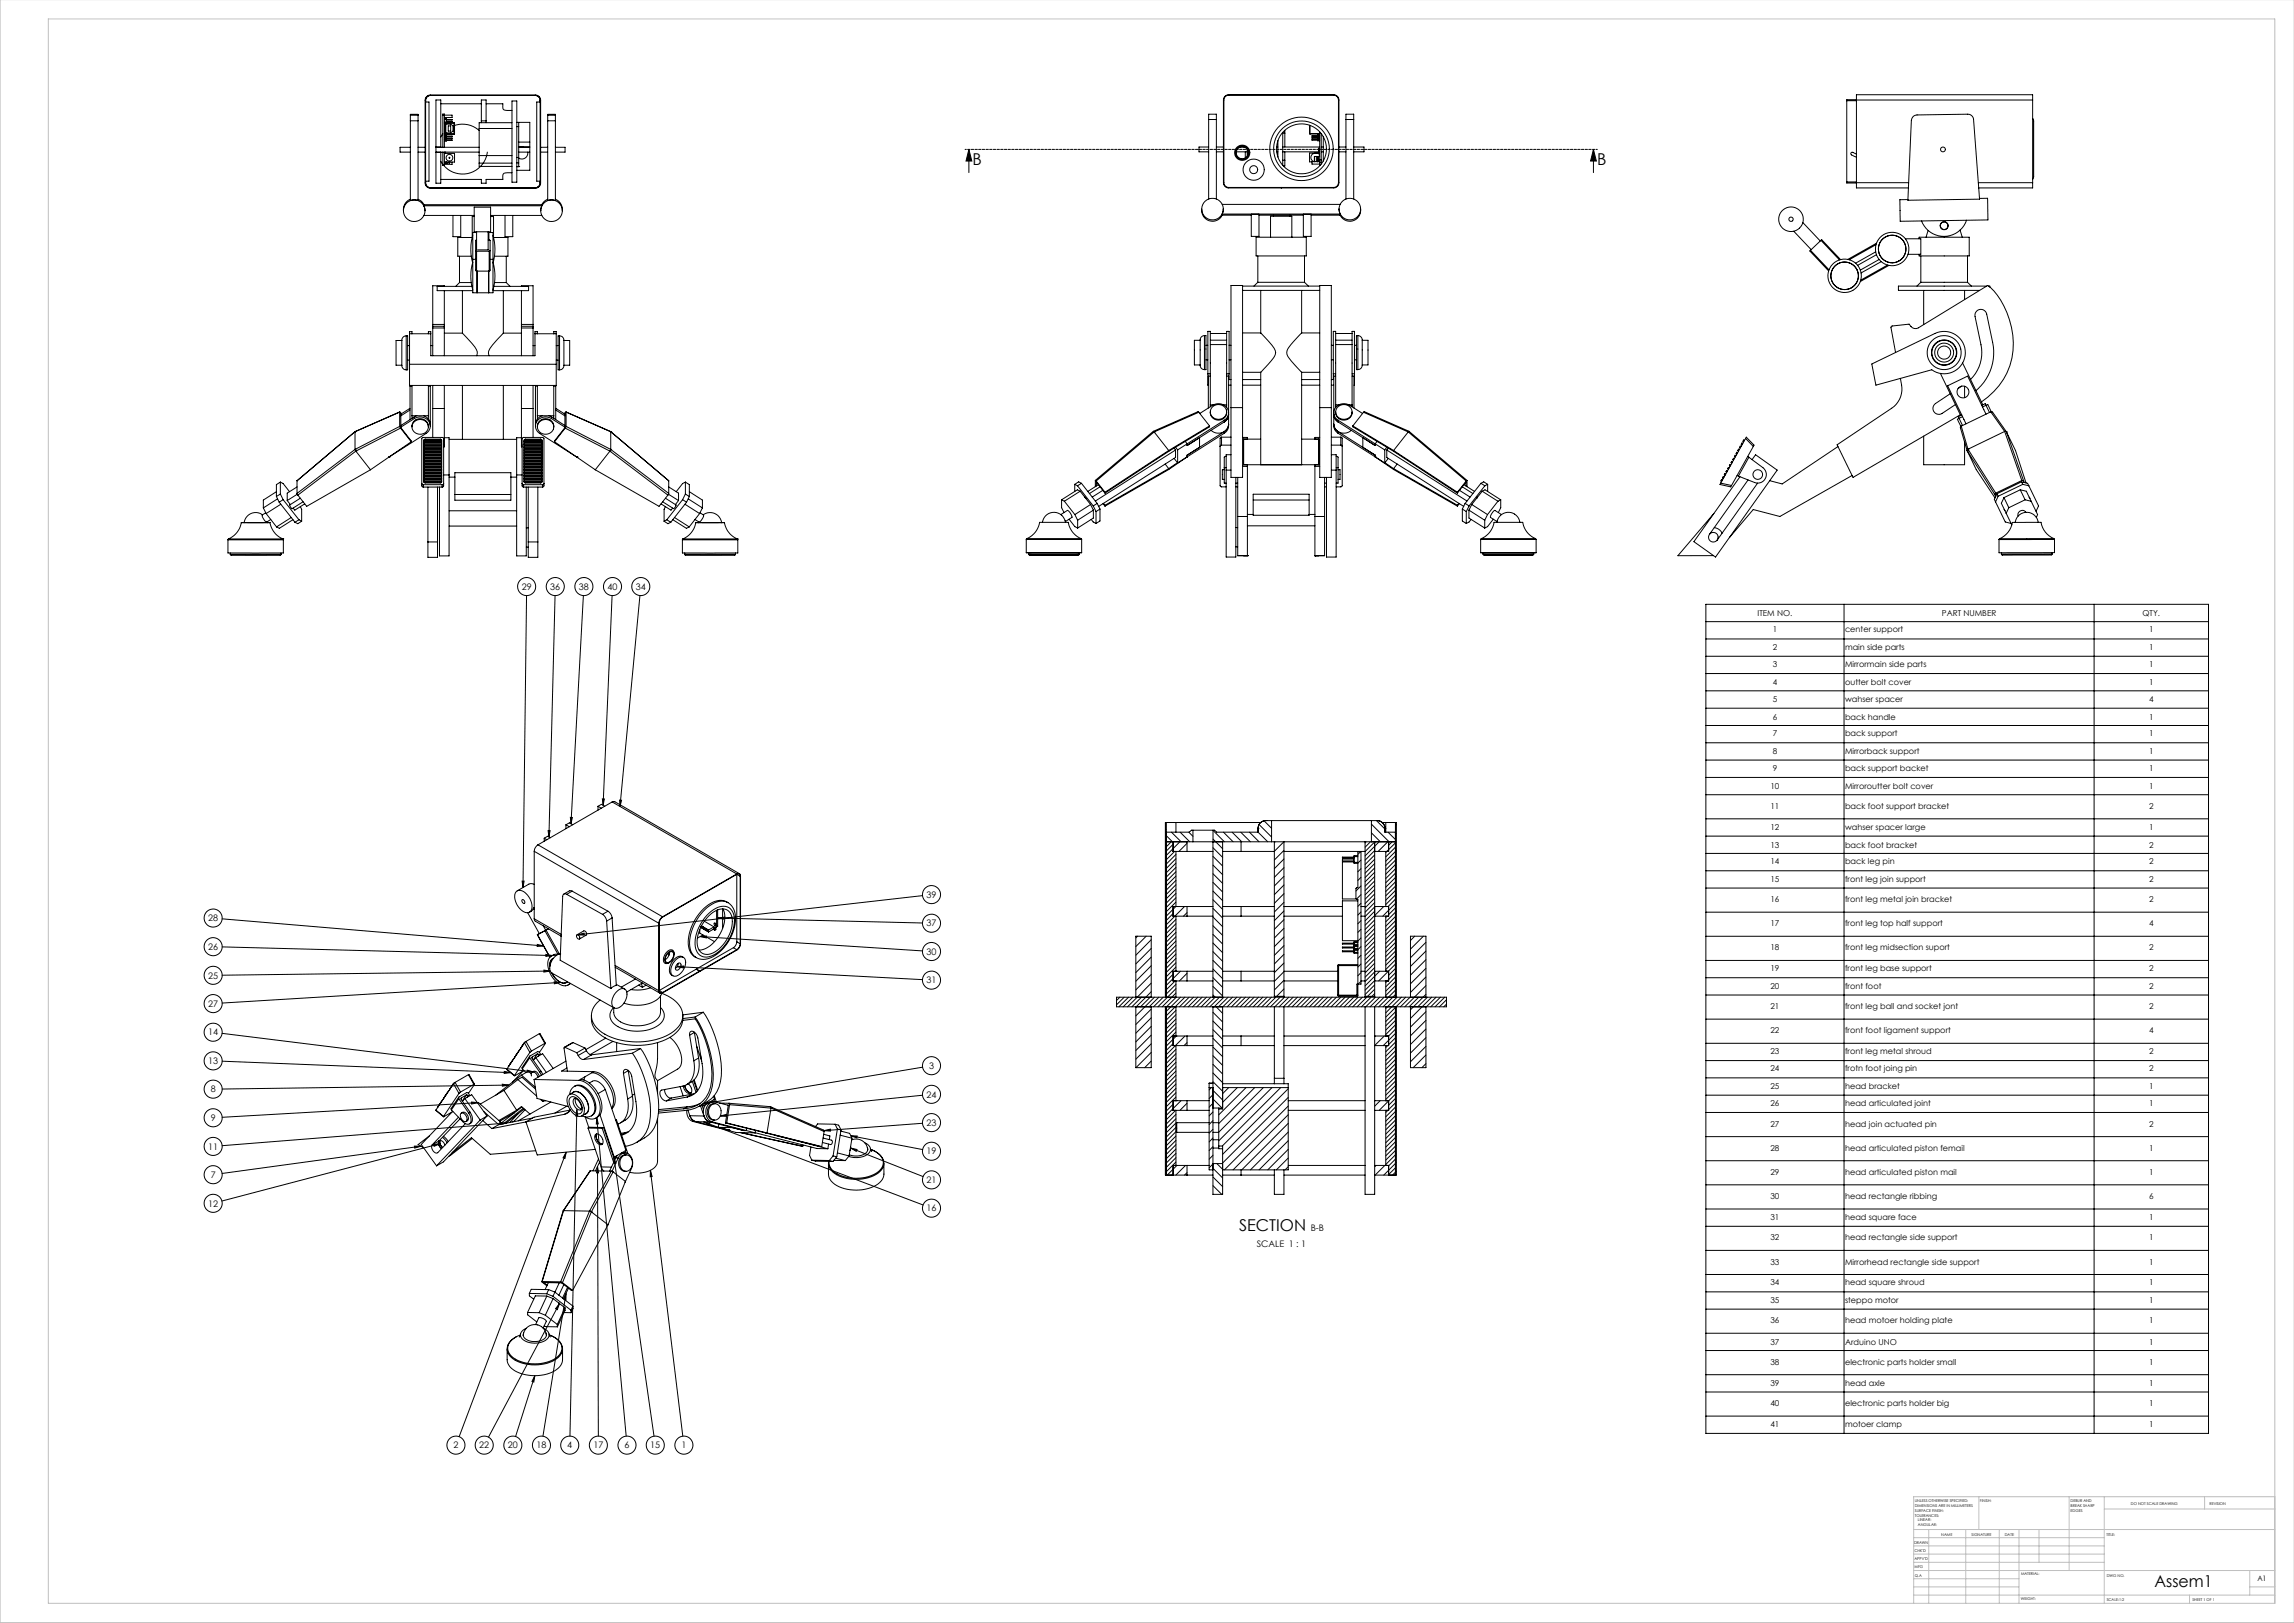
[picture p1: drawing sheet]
<svg xmlns="http://www.w3.org/2000/svg" width="1189mm" height="841mm" viewBox="0 0 1189 841" stroke-linecap="round" stroke-linejoin="round" font-family="sans-serif">
<defs><g id="words">
<g font-size="8.5">
<text x="504" y="86">B</text>
<text x="828" y="86">B</text>
<text x="642" y="638">SECTION</text>
<text x="1117" y="823">Assem1</text>
</g>
<g font-size="4.7">
<text x="270" y="306">29</text>
<text x="285" y="306">36</text>
<text x="300" y="306">38</text>
<text x="315" y="306">40</text>
<text x="330" y="306">34</text>
<text x="480" y="465">39</text>
<text x="108" y="477">28</text>
<text x="480" y="480">37</text>
<text x="108" y="492">26</text>
<text x="480" y="495">30</text>
<text x="108" y="507">25</text>
<text x="480" y="510">31</text>
<text x="108" y="522">27</text>
<text x="108" y="537">14</text>
<text x="108" y="551">13</text>
<text x="482" y="554">3</text>
<text x="109" y="566">8</text>
<text x="480" y="569">24</text>
<text x="109" y="581">9</text>
<text x="480" y="583">23</text>
<text x="108" y="596">11</text>
<text x="480" y="598">19</text>
<text x="109" y="610">7</text>
<text x="480" y="613">21</text>
<text x="108" y="625">12</text>
<text x="480" y="628">16</text>
<text x="679" y="638">B-B</text>
<text x="651" y="646">SCALE 1 : 1</text>
<text x="235" y="750">2</text>
<text x="248" y="750">22</text>
<text x="263" y="750">20</text>
<text x="278" y="750">18</text>
<text x="294" y="750">4</text>
<text x="308" y="750">17</text>
<text x="324" y="750">6</text>
<text x="337" y="750">15</text>
<text x="353" y="750">1</text>
</g>
<g font-size="4.2">
<text x="911" y="319">ITEM NO.</text>
<text x="1006" y="319">PART NUMBER</text>
<text x="1110" y="319">QTY.</text>
<text x="919" y="328">1</text>
<text x="956" y="328">center support</text>
<text x="1114" y="328">1</text>
<text x="919" y="337">2</text>
<text x="956" y="337">main side parts</text>
<text x="1114" y="337">1</text>
<text x="919" y="346">3</text>
<text x="956" y="346">Mirrormain side parts</text>
<text x="1114" y="346">1</text>
<text x="919" y="355">4</text>
<text x="956" y="355">outter bolt cover</text>
<text x="1114" y="355">1</text>
<text x="919" y="364">5</text>
<text x="956" y="364">wahser spacer</text>
<text x="1114" y="364">4</text>
<text x="919" y="373">6</text>
<text x="956" y="373">back handle</text>
<text x="1114" y="373">1</text>
<text x="919" y="382">7</text>
<text x="956" y="382">back support</text>
<text x="1114" y="382">1</text>
<text x="919" y="390">8</text>
<text x="956" y="390">Mirrorback support</text>
<text x="1114" y="390">1</text>
<text x="919" y="399">9</text>
<text x="956" y="399">back support backet</text>
<text x="1114" y="399">1</text>
<text x="918" y="409">10</text>
<text x="956" y="409">Mirroroutter bolt cover</text>
<text x="1114" y="409">1</text>
<text x="918" y="419">11</text>
<text x="956" y="419">back foot support bracket</text>
<text x="1114" y="419">2</text>
<text x="918" y="430">12</text>
<text x="956" y="430">wahser spacer large</text>
<text x="1114" y="430">1</text>
<text x="918" y="439">13</text>
<text x="956" y="439">back foot bracket</text>
<text x="1114" y="439">2</text>
<text x="918" y="448">14</text>
<text x="956" y="448">back leg pin</text>
<text x="1114" y="448">2</text>
<text x="918" y="457">15</text>
<text x="956" y="457">front leg join support</text>
<text x="1114" y="457">2</text>
<text x="918" y="468">16</text>
<text x="956" y="468">front leg metal join bracket</text>
<text x="1114" y="468">2</text>
<text x="918" y="480">17</text>
<text x="956" y="480">front leg top half support</text>
<text x="1114" y="480">4</text>
<text x="918" y="493">18</text>
<text x="956" y="493">front leg midsection suport</text>
<text x="1114" y="493">2</text>
<text x="918" y="503">19</text>
<text x="956" y="503">front leg base support</text>
<text x="1114" y="503">2</text>
<text x="918" y="513">20</text>
<text x="956" y="513">front foot</text>
<text x="1114" y="513">2</text>
<text x="918" y="523">21</text>
<text x="956" y="523">front leg ball and socket jont</text>
<text x="1114" y="523">2</text>
<text x="918" y="535">22</text>
<text x="956" y="535">front foot ligament support</text>
<text x="1114" y="535">4</text>
<text x="918" y="546">23</text>
<text x="956" y="546">front leg metal shroud</text>
<text x="1114" y="546">2</text>
<text x="918" y="555">24</text>
<text x="956" y="555">frotn foot joing pin</text>
<text x="1114" y="555">2</text>
<text x="918" y="564">25</text>
<text x="956" y="564">head bracket</text>
<text x="1114" y="564">1</text>
<text x="918" y="573">26</text>
<text x="956" y="573">head articulated joint</text>
<text x="1114" y="573">1</text>
<text x="918" y="584">27</text>
<text x="956" y="584">head join actuated pin</text>
<text x="1114" y="584">2</text>
<text x="918" y="596">28</text>
<text x="956" y="596">head articulated piston femail</text>
<text x="1114" y="596">1</text>
<text x="918" y="609">29</text>
<text x="956" y="609">head articulated piston mail</text>
<text x="1114" y="609">1</text>
<text x="918" y="621">30</text>
<text x="956" y="621">head rectangle ribbing</text>
<text x="1114" y="621">6</text>
<text x="918" y="632">31</text>
<text x="956" y="632">head square face</text>
<text x="1114" y="632">1</text>
<text x="918" y="643">32</text>
<text x="956" y="643">head rectangle side support</text>
<text x="1114" y="643">1</text>
<text x="918" y="655">33</text>
<text x="956" y="655">Mirrorhead rectangle side support</text>
<text x="1114" y="655">1</text>
<text x="918" y="666">34</text>
<text x="956" y="666">head square shroud</text>
<text x="1114" y="666">1</text>
<text x="918" y="675">35</text>
<text x="956" y="675">steppo motor</text>
<text x="1114" y="675">1</text>
<text x="918" y="686">36</text>
<text x="956" y="686">head motoer holding plate</text>
<text x="1114" y="686">1</text>
<text x="918" y="697">37</text>
<text x="956" y="697">Arduino UNO</text>
<text x="1114" y="697">1</text>
<text x="918" y="707">38</text>
<text x="956" y="707">electronic parts holder small</text>
<text x="1114" y="707">1</text>
<text x="918" y="718">39</text>
<text x="956" y="718">head axle</text>
<text x="1114" y="718">1</text>
<text x="918" y="729">40</text>
<text x="956" y="729">electronic parts holder big</text>
<text x="1114" y="729">1</text>
<text x="918" y="739">41</text>
<text x="956" y="739">motoer clamp</text>
<text x="1114" y="739">1</text>
</g>
<text font-size="3.9" x="1170" y="819">A1</text>
<g font-size="2">
<text x="992" y="778">UNLESS OTHERWISE SPECIFIED:</text>
<text x="1026" y="778">FINISH:</text>
<text x="1073" y="778">DEBUR AND</text>
<text x="1104" y="780">DO NOT SCALE DRAWING</text>
<text x="1145" y="780">REVISION</text>
<text x="992" y="781">DIMENSIONS ARE IN MILLIMETERS</text>
<text x="992" y="783">SURFACE FINISH:</text>
<text x="992" y="786">TOLERANCES:</text>
<text x="1073" y="781">BREAK SHARP</text>
<text x="1073" y="783">EDGES</text>
<text x="994" y="788">LINEAR:</text>
<text x="994" y="791">ANGULAR:</text>
<text x="1006" y="796">NAME</text>
<text x="1022" y="796">SIGNATURE</text>
<text x="1039" y="796">DATE</text>
<text x="1092" y="796">TITLE:</text>
<text x="992" y="800">DRAWN</text>
<text x="992" y="808">APPV'D</text>
<text x="992" y="804">CHK'D</text>
<text x="992" y="813">MFG</text>
<text x="993" y="817">Q.A</text>
<text x="1048" y="816">MATERIAL:</text>
<text x="1092" y="817">DWG NO.</text>
<text x="1047" y="829">WEIGHT:</text>
<text x="1092" y="829">SCALE:1:2</text>
<text x="1136" y="829">SHEET 1 OF 1</text>
</g>
</g></defs>
<g fill="none" stroke="#000" stroke-width=".52">
<path d="M213 60v3M213 60v-1h4v1M213 60h4M217 60v3M221 53h1v41h-1M221 50l2-1h54a2.7 2.7 0 0 1 3 3v43a2.8 2.8 0 0 1-3 3h-54a2.8 2.8 0 0 1-3-3v-43zM221 50l2-1h54a2.5 2.5 0 0 1 3 3v43a2.5 2.5 0 0 1-3 2h-54a2.5 2.5 0 0 1-2-2v-43zM228 54h21M230 60h4v1h-4M252 54h9v3h4M265 52h3v42h-3zM280 53h-2v41h2"/>
<path d="M284 60v3M284 60v-1h4v1M284 60h4M288 60v3M635 50l2-1h54a2.8 2.8 0 0 1 3 3v43a2.7 2.7 0 0 1-3 2h-54a2.7 2.7 0 0 1-3-2v-43zM635 50l2-1h54a2.5 2.5 0 0 1 3 3v43a2.5 2.5 0 0 1-3 2h-54a2.5 2.5 0 0 1-3-2v-43zM957 52h5M962 52v-3h92v3M962 52h92M962 52h-5v43h5M962 52v43M1054 52v43"/>
<path d="M213 76h-6v3h6M213 63v41h4v-41M213 63h4M217 76h3M217 79h3M226 76h22M226 79h22M226 76h2M226 79h2M228 76h.1M228 79h.1M228 76v-24h-2v43h2v-16"/>
<path d="M230 69l-2 2M230 79v7v-7M230 64h1M230 69h1M230 63h1M230 64v5M230 79h6v5h-6M230 62h1M230 62h1v2M230 70h1v3h-1M230 70h4l-4 1M230 71h4l-4 1"/>
<path d="M230 72h4l-4 1M230 71h1M230 72h1M231 69h4M231 64v5M231 64h4M231 79h.1M231 64h3l1 1v3l-1 1h-3zM231 62h3h-3M231 63h3h-3M232 65h2v3h-2zM235 64h.1"/>
<path d="M235 69v1M235 69h1M235 64h1M235 64h-5v-5v17M235 64v5M235 70h-5v6M236 65a13 13 0 0 1 12 3M236 69l-1 1M236 64v5M248 67h17M248 67v14M249 64v-12h3v12"/>
<path d="M249 63h3M253 79a13 13 0 0 1-9 11 13 13 0 0 1-14-4M265 64h-17v3M268 63h7v25h-7M268 66h1M269 63v3M269 76h6M269 79h6M269 74h6M269 66v16M269 76h2M274 79a3 3 0 0 1-2 3 3 3 0 0 1-3 0"/>
<path d="M280 76h4M280 79h4M284 63v41h4v-41M284 63h4M288 76h5v3h-5M502 77l2 6h-3zM502 77v12M626 76h-5v3h5M626 62v-3h4v3M626 62h4M626 62v41M630 76h4"/>
<path d="M630 79h4M630 62v41M641 79h5M643 76h2M645 79v3M646 77v4M662 76h.1M662 79h.1M662 73v8M665 76h19M665 79h19M665 69v17"/>
<path d="M665 69h1M666 68v1M666 69v7M666 79v4M679 69h.1M679 65v4M679 69h5M682 79a2.2 2.2 0 0 0-3 2 2.2 2.2 0 0 0 2 3v-3M683 71h1M683 70h-3l3 1M683 70h1M683 72h-3l3 1"/>
<path d="M683 73h1M683 71h-3l3 1M683 72h1M684 80h.1M684 80l-5-1v5h5M684 77v3M684 77h.1M684 68v18M684 70h-1v3h1M685 76h1M685 79h1M685 69v16"/>
<path d="M686 71v12M694 76h4M694 79h4M698 62v-3h4v3M698 62h4M698 62v41M702 76h5v3h-5M702 62v41M826 77l1 6h-3zM826 77v12M962 80l-2-1a.8 .8 0 0 0-1 0 .8 .8 0 0 0 1 1l2 1M992 60h2l26-1a3 3 0 0 1 3 3l3 41-37 1 2-42z"/>
<path d="M1054 61a47 47 0 0 1 0 15v5a29 29 0 0 1 0 12M228 84l2 1h4v-1M231 84h2M231 84v1h-1M231 84h.1M231 84h1M232 84h.1M233 84h.1M248 81v4M248 85h17M248 81h17M248 85v1h17"/>
<path d="M250 97v1M265 90h-4v3h-9v2h-3v-2h-21M268 86h1M268 84h1M268 82h1M269 82v2M269 86h.1M269 84v2M664 97h.1M665 83h1M666 83v3h-1M680 84v1h4"/>
<path d="M681 81v3M681 81h2M683 81h.1M683 81v3M683 81v3v-3M684 81h-1M684 83h1M684 84h1M957 94h5M962 95v2h27M962 95h27M1025 95h29"/>
<path d="M1054 95v2h-28M213 103a6 6 0 0 0-4 6M217 103l3 3M220 107v2M220 106v1M220 107h61M220 106h61M220 112h26M220 109h.1M235 112v11h4v-11M246 107h8v13h-8zM246 112h-1v11h-8v10h7"/>
<path d="M254 112h2v11h7v10h-7M254 112h27M262 112v11h4v-11M280 109h.1M281 107l-1 2M281 106v1M284 103l-2 1-1 2M288 103a6 6 0 0 1 3 6M623 108a6 6 0 0 0 4 6 6 6 0 0 0 6-3M633 111h.1M633 111h16M633 111h62"/>
<path d="M633 106h62M634 108l-1 3M634 108h.1M649 111v11h4v-11M653 111h23M660 111v1M669 111v1M676 111v11h4v-11M680 111h15M694 108l1 3M694 108h.1M695 111h.1"/>
<path d="M705 108a6 6 0 0 1-4 6 6 6 0 0 1-6-3M930 120l9 9M934 115l9 10M999 119l-1 4M1016 119l1 4M1019 114a12 12 0 0 1-11 8 12 12 0 0 1-12-8M1026 103h4v11l-45 1v-12h4M238 133v13M245 122a26 26 0 0 0 0 14M245 136a25 25 0 0 0 0 14M245 134v18h11v-18M245 134h2"/>
<path d="M247 130h.1M247 120h-2v14M247 124v1v15M247 120v9M247 130v10M247 130h7M253 120h3v14M253 124l1 1v15M253 120v9h-5M253 120v4M254 130v10M254 130h.1"/>
<path d="M254 134h2M256 122a26 26 0 0 1 0 14M256 136a25 25 0 0 1 0 14M262 133v13M651 123h26v10h-26zM652 133v13M659 123v-11h11v11M676 133v13M938 130l10 10M944 125v-1l10 11M944 125l-6 5M944 125l9 10"/>
<path d="M972 131l-10 5M972 127l-14 8M973 132l-10 5M973 126l-15 8M974 134l-10 6M975 136l-10 5M978 137l-14 8M979 138l-15 8M988 124h8v8h-7M995 124v-1h26v10h-26v-1M996 133v13M1020 133v13"/>
<path d="M230 148h-6v21M230 151v18M238 146h6M238 146l-2 2M240 151v22M245 148h-18v3h18M247 140h7M247 140v12zM253 140v12zM256 148h18v3h-18M256 146h6M261 151v22"/>
<path d="M262 146l2 2M270 148h6v21M270 151v18M644 148h40M644 150h40M652 146h24M652 146l-2 2M653 150v23M675 150v23M676 146l2 2M996 146h24M996 146l-2 2"/>
<path d="M997 150v18M1018 150v5M1020 146l2 2M1030 148h-46v2h42M1031 148v1M208 176h-3v13h3M211 174a4 4 0 0 0-3 5v10a2.2 2.2 0 0 0 3 3M211 174v18M211 179h1M212 173v-1h2v1M212 173h11M212 173v27h76v-27"/>
<path d="M222 173v-1h1v1M223 179h1M223 173v11h54v-11M224 169v1M224 170v14M224 170h6M224 169h6M224 168h6M230 169v1M230 173h10M230 170v14M240 173l4 5a6 6 0 0 1 3 6"/>
<path d="M261 173h-1a29 29 0 0 0-7 10l1 1M261 173h9M270 169v1M270 170h6M270 169h6M270 168h6M270 170v14M276 169v1M276 179h1M276 170v14M277 173v-1h2v1M277 173h11"/>
<path d="M287 173v-1h1v1M288 179h1M290 174a4 4 0 0 1 2 5v10a2.2 2.2 0 0 1-2 3M290 174h-1v18h1M290 174v18M292 176h3v13h-3M622 176h-3v13h3M624 174a3 3 0 0 0-2 4v11M624 174h1v18h-1M624 174v18M625 179h1M627 176h9"/>
<path d="M627 179h9M627 173h9M637 179h1M644 173h9M653 173l6 6a5 5 0 0 1 0 8l-6 6v48h22v-48l-1-1a24 24 0 0 1-7-9 32 32 0 0 1 8-10M675 173h9M690 179h1M692 176h9M692 179h9M692 173h9M702 179h1M704 174a3 3 0 0 1 2 4v11"/>
<path d="M704 174h-1v18h1M704 174v18M706 176h3v13h-3M211 187h1M212 189h76M213 200v17M214 200v17M222 200v17M223 200v21M224 200v12M230 200v12M240 200v28"/>
<path d="M261 200v28M270 200v12M276 200v12M278 200v21M279 200v17M287 200v17M288 200v17M288 187h1M622 189a2.2 2.2 0 0 0 2 3M625 186h1M626 194v-22h1v39M626 194h1"/>
<path d="M626 194v6M627 195h-1v16M636 195h1v26l-1 2-1 1M636 194h1M637 200h1M637 194v-22h-1v39M637 186h1M637 194v3h1M644 193h9M644 197h9M644 200h9M675 193h9"/>
<path d="M675 197h9M675 200h9M690 186h1M690 200h1M691 194v-22h1v39M691 194h1M691 194v3h-1M692 195h-1v26l1 2 2 1M701 194h1M701 195h1v16M702 194v-22h-1v39M702 186h1"/>
<path d="M702 194v6M706 189a2.3 2.3 0 0 1-2 3M970 189l33-16a11 11 0 0 1 16 11 11 11 0 0 1-18 8l-29 8zM982 183l-2-14 10-1a3 3 0 0 0 4 2l36-22a39 39 0 0 1 6 52l-6 6-3 2M985 196a13 13 0 0 1-5 16l-28 18 8 17 56-32M1006 194l10 21M1017 188l11 22M1021 197a19 19 0 0 0 6-18l-3-15a3 3 0 0 1 2-4 3 3 0 0 1 4 3l3 14a26 26 0 0 1-9 25M207 213l-23 11M208 214l-1-1v8M213 212l-5 2v8l5 7M213 212l-5 3"/>
<path d="M213 200h1M214 215h8M215 217a5 5 0 0 1 7 1 5 5 0 0 1-1 7l-19 12M215 217l-7 4M215 216v1M215 216l-7 5M216 215l-1 1M219 215l3 3 1 2M222 200h1M224 212h6M224 212v15M230 212v20"/>
<path d="M270 212l1 20M270 212h6M276 212v15M278 200h1M279 215h8M280 219a4 4 0 0 1 6 0 4 4 0 0 1-3 6 4 4 0 0 1-4-2 4 4 0 0 1 1-4zM281 215l-3 3v2M285 215l1 1M286 217a5 5 0 0 0-7 1 5 5 0 0 0 1 7l19 12M286 216v1M286 217l7 4M286 216l7 5"/>
<path d="M287 200h1M288 212l5 3M293 215v7l-6 7M293 213l24 11M293 214h-1M293 214v7M293 214l24 10M621 214v-1l-23 10M621 214l-23 10M621 214l6 7M622 214l7-4a5 5 0 0 1 7 1 5 5 0 0 1-1 7M627 213a4 4 0 0 0 5 5 4 4 0 0 0 4-5"/>
<path d="M627 210h2M628 211a4 4 0 0 1 7 1 4 4 0 0 1-4 5 4 4 0 0 1-3-2 4 4 0 0 1 0-4zM634 210h2M635 218l-25 15M635 219l-20 12-1-2M635 218v1M637 215l-1 2-1 2 1-2zM638 211v-63h6v63M638 211h6M638 211v36h6v-36M684 211v-63h6v63M684 211h6"/>
<path d="M684 211v36h6v-36M691 215l1 2 2 2-2-2zM692 213a4 4 0 0 0 5 5 4 4 0 0 0 4-5M692 210h2M694 218l19 12M694 219l19 12v-1M694 218v1M699 210h2M706 214l-6-4a5 5 0 0 0-7 1 5 5 0 0 0 1 7M707 214v-1l23 10M707 214l-6 7M707 214l23 10"/>
<path d="M1011 204l-8 5a3 3 0 0 0-1 4 3 3 0 0 0 5 1l7-4M1015 217l2 4M1015 217l1 4M1016 215l-1 1v1M1017 200l-2 1M1017 215h-1M1017 216l-2 1M1018 200v6M1028 210l1-1v1M1028 210h-1M1029 210h1l2 3M1029 215l-9-20-11 5 10 20"/>
<path d="M1029 210l-1 1M1029 210l2 4M1032 213l1 1 7 10M1032 213l7 11M1032 213l-15 8M184 233v1M184 224h.1M184 233h.1M184 224l-30 25M184 224v9M184 233l-30 23M184 234h.1"/>
<path d="M184 234l8 9M184 234l-30 23M202 237h.1M202 237h-1M207 221l1 1M207 221l-23 12M208 222l-24 12M208 222l5 7M213 229l-21 14M214 221a4 4 0 0 1 4-4 4 4 0 0 1 4 4M220 228v22h9v-22M220 240h9"/>
<path d="M220 239h9M220 238h9M220 237h9M220 236h9M220 235h9M220 234h9M220 233h9M220 232h9M220 231h9M220 230h9M220 229h9M220 228h9"/>
<path d="M220 228h.1M220 228h8M228 228h1M228 228h.1M230 231h.1M230 227h3v61h-5v-36M233 228h35M270 227h-2v61h5v-36M270 231h1M272 228v22h9v-22M272 240h9M272 239h9"/>
<path d="M272 238h9M272 237h9M272 236h9M272 235h9M272 234h9M272 233h9M272 232h9M272 231h9M272 230h9M272 229h9M272 228h9M272 228h.1"/>
<path d="M272 228h8M279 221a4 4 0 0 1 4-4 4 4 0 0 1 4 4M280 228h1M280 228h.1M287 229l22 14M293 222l23 12M293 222l-6 7M293 221v1M293 221l24 12M299 237h.1M316 234h.1M316 234l-7 9"/>
<path d="M316 234l30 23M317 224h.1M317 224l30 25M317 233l-1 1M317 233h.1M317 224v9M317 233l30 23M598 223l-30 26M598 223v1M598 224h.1M598 224l-30 25M598 224l8 9"/>
<path d="M606 233l-33 22M606 233v1M606 234l-33 22M609 232v1M609 238l1 2M609 233v4l-40 25M609 233l-41 27M609 232l1 1M610 240l-4 3M610 233v7M615 237l-9 6M615 237h.1"/>
<path d="M615 236v1M622 227v5l-7 4M627 221l-21 12M627 221l-21 13M628 223a5 5 0 0 0 5 1 5 5 0 0 0 4-4l-1 2-1 2M633 231h-1M633 227h-1v25h1h3M633 231h5M633 227h5M633 227v4M635 224l-25 16M635 224h.1"/>
<path d="M635 224l-20 12M636 236l-1 1v5M638 236h-2v53h5v-42M644 227h3v1M653 228h-8v13h39v-13h-9M684 227h-2v1M690 231h5M690 227h5M690 236h3v53h-5v-42M693 236l1 1v5M694 224l19 12M694 224h.1"/>
<path d="M694 224l19 13M695 231h1M695 227h1v25h-1h-2M695 227v4M700 223a5 5 0 0 1-5 1 5 5 0 0 1-4-4l1 2 2 2M701 221l21 12M701 221l21 13M706 227v5l7 4M713 237h.1M713 237l5 3M713 236v1M713 230l5 3"/>
<path d="M713 237l9 6M714 229l-1 1M718 233v7M718 240l4 3M719 233v4l40 25M719 233l41 27M719 232l-1 1M720 232l-1 1M720 238l-2 2M722 233v1M722 233l33 22M722 234l33 22"/>
<path d="M730 224h.1M730 224l-8 9M730 224l30 25M730 223v1M730 223l30 26M898 239l-1 1h1M899 238l-1-1v1h1M900 236h-1v1M901 235h-1M902 233h-1v1M902 231v1M903 230h-1h1"/>
<path d="M904 228l-1 1h1M905 227l4 4M905 227l-13 23M906 236v1M906 237l8 5a4 4 0 0 1 1 6 4 4 0 0 1-6 2l-8-3M906 237l-5 10M908 238l2-2 11 8-32 45-11-8 24-34M909 231l-12 21M953 231l-29 20-7-2M997 226v15h21v-12M1017 221l-1 1 4 12M1017 221l3 12"/>
<path d="M1020 234h.1M1020 234l14 22M1020 234l4 9 10 15M1020 233v1M1020 233h.1M1020 233l14 23M1039 224h.1M1039 224h1M1039 224l9 25M1039 224l-19 9M1040 224h.1M1040 224l9 25"/>
<path d="M1040 224l5 9 5 17M143 257l2 3M143 255l-7 4v4M144 258l-8 5M145 256l2 3M145 250v6M145 250l2 1 3 4M145 256l-2 1M145 250l-2 1v6M147 259l8 10M147 259l-2 1M149 259l1 2"/>
<path d="M154 256v1M154 249v7M154 252l-5 4v3M154 249h.1M154 256l-5 3M156 258l-6 4 1 1v1l6-4M192 243l-33 19-5-5M219 250v1M219 252v-25h10h1v25h-1M219 251h10M219 252h10M219 251v1"/>
<path d="M220 246h9M220 249h9M220 248h9M220 247h9M220 245h9M220 244h9M220 243h9M220 242h9M220 241h9M220 250h9M222 252v37h5v-37M229 251v1"/>
<path d="M230 250l-1 1M230 246h3M233 247h3M236 245h29v14h-29zM236 256h29M265 247h3M268 246h3M271 250v1M271 252v-25h10h1v25h-1M271 251h10M271 251v1M271 252h10"/>
<path d="M272 246h9M272 249h9M272 248h9M272 247h9M272 245h9M272 244h9M272 243h9M272 242h9M272 241h9M272 250h9M274 252v37h5v-37M281 251v1"/>
<path d="M282 250l-1 1M309 243l33 19 4-5M345 258l5 4v1l-1 1-6-4M346 256l6 3M347 249h.1M347 256l-1 1M347 249v7M347 252l5 4v3M352 259l-2 2M354 259l2 1M354 259l-8 10M355 256l2 1"/>
<path d="M355 256l-1 3M355 250l-1 1-4 4M355 250v6M355 250l2 1v6M357 258l7 5M357 257l-1 3M357 255l7 4v4M550 259l2 1M550 259v4l1 3M552 260l5 7M557 251v4M557 251l1 1"/>
<path d="M558 252l9 10M560 255l2 3M560 255l-2-1-8 5M560 255l-8 5M561 250l-3 2M561 250l8 11M561 250h-2l-2 1M562 258h1M563 258l2 3M568 249h.1M568 249v3M568 249l5 6"/>
<path d="M568 252v-2l3 3M569 251l-5 4M570 252l-5 4M571 253l2 3M572 254l-6 4M573 255v1M604 240l2 3M606 243h.1M606 243l-33 19M635 243h-1v5h1M635 242v8h1M635 242h1"/>
<path d="M636 244h2M641 250h1M641 252h1M642 247v41h5M644 242h3M647 241v47M650 256h29v11h-29zM650 259h29M682 242h2M682 241v47M687 247v41h-5M687 250h1"/>
<path d="M687 252h1M690 244h3M693 242h1M694 243h1v5h-1M694 242v8h-1M722 243h.1M722 243l33 19M724 240l-2 3M755 255v1M756 254l6 4M757 253l-2 3M758 252l5 4"/>
<path d="M759 251l5 4M760 252v-2l-2 3M760 249l-5 6M760 249h.1M760 249v3M765 258l-2 3M766 258h-1M768 250l2 2M768 250l-9 11M768 250h1l2 1M768 255l-2 3M768 255l2-1 8 5"/>
<path d="M768 255l8 5M770 252l-9 10M771 251l-1 1M771 251v4M776 260l-5 7M778 259l-2 1M778 259v4l-1 3M892 250l-1 1 6 1M892 250l5 2M893 249h-1M894 247h-1v1M894 246v-1v1"/>
<path d="M895 244v1M896 242l-1 1h1M897 241h-1l1 1M900 246l1 1M906 249l-20 28M911 250l-21 30M960 246l-37 22-14-4-13 15M1034 256v1M1034 256h.1M1035 256l-1 3 5 11 3 1M1035 256l1 1M1036 257l-2 3"/>
<path d="M1039 258l-2 3 6 11M1039 258l2 5M1047 254l3 5M1047 254l-8 4M1047 254l3 1 6 12-1 1M1048 250v1M1048 250l-13 6M1048 250h3l1 2M1048 249h1M1048 249l-14 7M1048 251l-12 6M1048 251l4 1"/>
<path d="M1049 249v1M1050 259l-9 4M1050 259l3 1M1052 252l5 10-2 3M1052 258h.1M118 280v7h13h16v-7M118 280h29M118 279v1M118 279h.1M118 279h29M125 271a11 11 0 0 1-7 8M125 271h2"/>
<path d="M125 271h15h-2M127 271h11M136 267v1l2 2 2-1M136 267a6 6 0 0 0-9 4M136 263l2 3M138 266l-2 1M138 266l5 7M138 270v1M140 271a11 11 0 0 0 7 8M145 260l8 11M146 261l-8 5M147 279v1"/>
<path d="M147 279h.1M151 268l-8 5M152 269l-7 5-2-1M155 269l1 1M155 269l-2 2M156 263v1v6M156 270l-2 1h-1M158 261l-5 3-1-1M233 273h35M233 265h35M273 274h1M343 261l5 3 1-1"/>
<path d="M344 270l2 1h2M345 263l-1 1v6M346 269l-2 1M346 269l2 2M349 269l7 5 1-1M350 268l7 5M354 280v7h12h16v-7M354 280h28M354 279v1M354 279h.1M354 279h28M355 261l8 5"/>
<path d="M356 260l-8 11M361 271a11 11 0 0 1-7 8M361 271h1M361 271h14h-1M362 271h12M362 271h.1M362 270v1M363 266l-6 7M363 266l2 1-2 3-1 1-2-2M364 263l-1 3M364 267a6 6 0 0 1 10 4M375 271a11 11 0 0 0 7 8"/>
<path d="M382 279v1M382 279h.1M532 280h29M532 280v6M532 279v1M532 279h28l1 1M540 271a6 6 0 0 1 6-6 6 6 0 0 1 6 6M550 267l3-3 2 2 1 2-4 2M554 271h-15a11 11 0 0 1-7 8M554 271a11 11 0 0 0 6 8M554 269l3 4 2 1M557 267l2 3"/>
<path d="M559 270v4M561 280v6M565 261l2 3M565 261l-8 6M566 269l2 2M567 262l1 3M567 264v4l-8 6M567 264l-8 6M568 265v6M569 261l-2 1M569 261l1 3M570 264l-2 1"/>
<path d="M570 264v6l-2 1M572 261l1 1M573 262h.1M641 273h1M642 268h5M647 267h3M647 272h35M679 267h3M682 268h5M755 262h.1M756 261l-1 1M758 264l2 1"/>
<path d="M758 264v6l2 1M759 261l2 1M759 261l-1 3M760 265v6M761 264v4l9 6M761 264l9 6M761 262l-1 3M762 269l-2 2M763 261l-2 3M763 261l8 6M767 280h29M767 280v6"/>
<path d="M768 279l-1 1M768 279a12 12 0 0 0 7-8h14a11 11 0 0 0 7 8M768 279h28M770 270v4M771 267l-1 3M774 269l-3 4-1 1M776 271a6 6 0 0 1 6-6 6 6 0 0 1 6 6M778 267l-3-3-2 2v2l3 2M796 279v1M796 280v6M886 277a2.5 2.5 0 0 1 3-1 2.5 2.5 0 0 1 1 4M886 277a2.5 2.5 0 0 0 1 3 2.5 2.5 0 0 0 3 0"/>
<path d="M888 266l-18 22h18M889 273l2 1 2 2M1036 279v1M1039 264v1zM1041 263l-1 3M1050 265a2.2 2.2 0 0 0-3 0 2.2 2.2 0 0 0-1 2M1050 265h.1M1056 271a6 6 0 0 0-6-6 6 6 0 0 0-5 6M1065 279v1M1065 279a13 13 0 0 1-7-8h-12a2.6 2.6 0 0 0-3 0 2.6 2.6 0 0 0-1 2l-2 4-4 2M1065 279h-29M1065 280v6h-26h-3v-6"/>
<path d="M1065 280h-29M119 287l1 1h8h17l1-1M119 287h27M119 287h.1M146 287h.1M222 281h5M273 284h1M274 281h5M355 287v1h26M355 287h26M355 287h.1M381 287v1"/>
<path d="M381 287h.1M533 287l1 1M533 286h26M533 286h-1h29M533 287h26M533 286v1M534 288h25zM559 287v1M559 286h2M559 286v1M641 283h1M645 288h.1"/>
<path d="M647 288h.1M682 288h.1M684 288h.1M769 287v1M769 286h26M769 286h-2h29M769 287h26M769 286v1M769 288h25zM795 287v1M795 286h1M795 286v1"/>
<path d="M1037 286v1M1064 287l-2 1h-24l-1-1M1064 287h-27M1064 286v1M273 309l-2 151M288 309l-3 125M302 309l-6 118M317 309l-4 108M332 309l-11 109M884 313h261v430h-261zM956 313v430M1085 313v430"/>
<path d="M884 331h261M884 322h261M884 340h261M884 349h261M884 358h261M884 367h261M884 376h261M884 385h261M884 394h261M310 418v2M310 418l2 1M312 414h1v3z"/>
<path d="M313 418l-1-1-2 1M317 416l2-1 64 38M317 416l-38 22M317 416l65 37M321 415h1l-1 3zM884 403h261M884 412h261M279 438l-2 1v2M279 438l64 37M282 434v2M282 434l1 1M284 430h1v4z"/>
<path d="M285 434l-1-1-2 1M293 427v2M293 427l2 1M296 424h1l-1 3zM297 427l-2-1-2 1M605 426h4M605 436h13M605 426v91M605 426h-1v91M605 433l3 3M605 430h-1M605 434l-1 1"/>
<path d="M605 436v1M607 436l-3 3M607 431l5 5M608 436v5h21M608 437l-3 4M609 426h44M609 426v5M612 436l-8 8M612 431l5 5M615 436v5M615 437l-4 4M616 431l2 2"/>
<path d="M618 430h11M618 430v6M618 430l-2 1h-11M629 439l5 5M629 430v6h-11M629 430l2 1h21M629 435l5 5M629 430l6 6M634 436v81M634 431l5 5M639 431l5 5M643 431l5 5"/>
<path d="M643 436v5M648 431l5 5M652 429h.1M652 429v2M652 431l5 5M653 427l6 7M655 425l4 4M656 425a4 4 0 0 0-4 4M656 425h.1M656 425h3M659 436h2M659 425h52"/>
<path d="M659 436h-30v81M659 425v11M661 436h4M661 436v80M661 436v1M665 436l-4 5h-18M665 436h43M665 436v80M708 436h15M708 436v80M708 436v1M710 436l-2 3"/>
<path d="M711 425v11M711 425h3M711 436h.1M711 432l4 4M711 427l9 9M713 425l5 5M714 425a4 4 0 0 1 4 4M714 425h.1M715 436l-7 8M716 426h2M718 429h.1M718 429v2h5"/>
<path d="M718 426h5M718 426v5M719 436l-5 5M719 431l4 4M720 436v5h-7M722 436l-2 2M723 426h1v91M723 426v91M723 439l-5 5M724 432h-1M724 436l-6 6M724 427l-1 1"/>
<path d="M884 424h261M884 433h261M271 457h1l-1 3zM277 458h-3l-6 4M277 441l64 37M277 441v35M382 453a1.2 1.2 0 0 1 1 0 1.2 1.2 0 0 1 1 1v35l-1 2-40 24a1.2 1.2 0 0 1-1 0 1.2 1.2 0 0 1-1-2M382 453a1.1 1.1 0 0 1 1 0 1.1 1.1 0 0 1 1 1M382 453l-40 23v2v35M382 453v35M382 453l-39 22M382 453l2 1"/>
<path d="M384 454v35M609 441l-4 5M609 441v29M609 443l-5 5M609 445l-4 5M609 447l-5 6M609 449l-4 5M609 452l-5 5M609 454l-4 5M609 456l-5 6M609 458l-4 5M629 444l5 5"/>
<path d="M629 457l5 5M629 453l5 5M629 448l5 5M634 441h9M665 441h43l5-5v80M665 454l-4 5M665 441l-4 5M665 445l-4 5M665 450l-4 5M665 459l-4 5M696 446h6M696 447h6"/>
<path d="M702 445h-6v21h7l2-2M702 447h2M702 444h2M702 444h-6v1h6M704 443h-2v4h2M705 441l-1 2M705 455l-1 1M705 459l-2 3M705 446l-1 1M705 450l-1 2M713 445l-5 5M713 452l-5 5"/>
<path d="M713 459l-5 5M713 441l-5 5M713 443l-5 5M713 447l-5 5M713 450l-5 5M713 454l-5 5M713 456l-5 5M718 441v29M723 457l-5 5M723 443l-5 6M723 448l-5 5M723 452l-5 5"/>
<path d="M724 441l-6 5M724 445l-6 6M724 450l-6 5M724 454l-6 6M724 459l-6 5M884 442h261M884 451h261M115 476l167 14M267 462a5 5 0 0 1 7 3 5 5 0 0 1 0 8 8 8 0 0 1-7-11zM271 466a1 1 0 0 1 1 1 1 1 0 0 1-1 1v-1zM274 473l6 11h-2l5-2M276 471l-2 2"/>
<path d="M276 471h1M277 476v1l14 8M277 470l-1 1M277 476l14 8M282 480l1 2M294 463a1.3 1.3 0 0 0-2 0 1.3 1.3 0 0 0 0 2l-2 33 27 14M294 463l18 11M297 462h-2l-3 1M297 462l-3 1M297 462l18 10M312 474l2 1v2M314 477l3 35"/>
<path d="M315 472l2 2v2M315 472l-3 2M317 476l2 35-2 1M317 476l-3 1M341 478v35M343 475l-1 2-1 1M364 480l3 2M365 477l5 3M365 471a10 10 0 0 1 13-3 14 14 0 0 1 1 17 19 19 0 0 1-15 12 8 8 0 0 1-7-10 26 26 0 0 1 8-16zM366 474a9 9 0 0 1 13-3 15 15 0 0 1-2 17 13 13 0 0 1-13 8 9 9 0 0 1-3-12l3-6zM368 474a7 7 0 0 1 10-2 15 15 0 0 1-4 19 8 8 0 0 1-11 2 14 14 0 0 1 3-16zM371 478v1"/>
<path d="M371 472v8h1M372 476l3-1v1zM372 476l106 2M372 480l-2 1M372 471v9M377 468a10 10 0 0 0-12 3 22 22 0 0 0-7 22l3 3M478 464l-178 20M608 473l-3 4M609 470l-5 5M609 470h.1M609 475v28M609 465l-5 6"/>
<path d="M609 479l-5 5M609 461l-5 5M609 463l-4 5M609 467l-4 5M609 476l-4 5M614 470l-10 10M615 470v5M615 473l-2 2M629 470h-21v5h21M629 480l5 5M629 475l5 5M629 471l5 5"/>
<path d="M629 466l5 5M629 462l5 5M634 470h9M634 475h9M643 470v5M643 470h18M643 475h18M665 470h31M665 475h31M665 468l-4 5M665 463l-4 5M665 472l-4 5"/>
<path d="M665 477l-4 5M704 467h-8v20h8M705 470h3M705 475h3M705 473l-1 1M705 468l-1 2M705 477l-1 2M713 470h7v5h-7M713 477l-5 5M713 479l-5 5M713 461l-5 5M713 463l-5 5"/>
<path d="M713 465l-5 5M713 468l-5 5M713 472l-5 5M713 470l-5 5M717 470l-9 9M718 470h.1M718 475v28M719 475h-1M723 461l-5 5M723 466l-4 4M723 470l-3 4M723 475l-5 5"/>
<path d="M723 479l-5 5M724 477l-6 5M724 463l-6 6M724 468l-7 7M724 472l-6 6M884 460h261M884 473h261M115 491l171 4M278 489l4 1h-4zM278 484l7 12M283 495h3l-3 1zM283 482h-1l7 13"/>
<path d="M283 482l1-1-1 1M283 482l7 12M286 497h1l-2 1v3zM288 495a4 4 0 0 0-4 2 4 4 0 0 0 0 4 11 11 0 0 0 10 10l1-2M289 495h.1M289 495h-2h-1M290 494h.1M290 494a7 7 0 0 0-4 10l32 18M291 485h.1M299 484a1.1 1.1 0 0 1 1 1 1.1 1.1 0 0 1 0 2l-1-2zM299 484l4-2a1.6 1.6 0 0 1 1 3l-4 2M300 484h3v1z"/>
<path d="M346 494a1.7 1.7 0 0 1 3-1 1.7 1.7 0 0 1 0 3 2.7 2.7 0 0 1-4 2v-2zM346 494a1.9 1.9 0 0 1 3-1 1.9 1.9 0 0 1 0 3 2.7 2.7 0 0 1-1 3 2.7 2.7 0 0 1-3-1v-2zM347 494v1M347 493l-1 2-1 2M347 493h.1M349 495a2 2 0 0 0-1-3 2 2 0 0 0-2 1 4 4 0 0 0-1 6h2M350 498a2.8 2.8 0 0 1 3-2 2.8 2.8 0 0 1 2 3 7 7 0 0 1-6 7 6 6 0 0 1 1-8zM351 499a1.2 1.2 0 0 1 2 0 1.2 1.2 0 0 1 0 2 1.3 1.3 0 0 1-1 2 1.4 1.4 0 0 1-2-2zM352 499h.1M352 499l-2 3M354 496a5 5 0 0 0-7 5 4 4 0 0 0 2 5M361 496h.1"/>
<path d="M363 482h.1M363 482v2l7 4M363 485h3v1zM363 485l115 8M363 481l4 2M363 480h.1M364 480v1M364 480h.1M364 481h.1M364 484l-3 2M365 480v1M365 481h.1"/>
<path d="M365 481v1v-1M365 481v1M365 481h1M366 482h.1M366 481h.1M366 482h-1M366 481v1M366 481v1h-1M366 482h1M367 482h.1M367 482h-1M367 482v1l-1-1"/>
<path d="M367 482v1M370 482h.1M370 480v1l-3 2M370 480l-3 2M370 481v1M370 481l1-1v2h-1M375 481v-10a17 17 0 0 1-13 21M380 491l-38 22M380 491l2 1M382 488l-1 2-1 1M382 492l-39 22M382 488l2 1"/>
<path d="M384 489l-1 2-1 1M590 485l-1 1M594 485l-5 5M597 487l-8 8M597 491l-8 8M597 496l-8 8M609 492l-5 6M609 497l-5 5M609 481l-4 5M609 483l-5 6M609 485l-4 5M609 488l-5 5"/>
<path d="M609 490l-4 5M609 494l-4 5M609 499l-4 5M629 498l5 5M629 493l5 5M629 489l5 5M629 484l5 5M665 486l-4 5M665 499l-4 5M665 481l-4 5M665 490l-4 5M665 495l-4 5"/>
<path d="M694 500h-1M694 500h.1M694 500h10M702 489h-6h6M702 491h-6h6M702 493h-6h6M702 488h2M702 492h2M702 489h2M702 493h2M702 491h2M702 490h2"/>
<path d="M704 488h-2v6h2M705 491l-1 1M705 482l-1 1M705 486l-1 2M705 495l-1 2M705 500l-1 1M713 483l-5 5M713 490l-5 5M713 481l-5 5M713 486l-5 5M713 488l-5 5M713 492l-5 5"/>
<path d="M713 495l-5 5M713 497l-5 5M713 499l-5 5M723 493l-5 5M723 484l-5 5M723 488l-5 5M723 497l-5 5M724 499l-9 9M724 481l-6 6M724 486l-6 5M724 490l-6 6M724 495l-6 5"/>
<path d="M733 485l-2 2M738 485l-7 7M739 488l-8 8M739 493l-8 8M739 497l-8 8M884 485h261M884 498h261M282 503h3l-3 1zM285 503l-170 2M286 504a6 6 0 0 0 8 5 5 5 0 0 1-7-3zM287 509h4l-4 1zM291 509l-176 11"/>
<path d="M296 510h-2M311 518a10 10 0 0 0 1 17 35 35 0 0 0 38-2 10 10 0 0 0-2-16l-5-2a15 15 0 0 1-17 6l-3-1M319 500l22 13M319 501l23 14M319 510l5 2M319 514a3 3 0 0 1 5-2 3 3 0 0 1 1 5 5 5 0 0 1-7 5 7 7 0 0 1 1-8zM329 507l-7 5M331 510l2 2M332 510l1 2M333 509l-8 5M335 510l-2 2M337 512a21 21 0 0 1-10 1"/>
<path d="M342 513a1.1 1.1 0 0 0 0 1 1.1 1.1 0 0 0 1 0M342 513l1 1M342 516v9a9 9 0 0 1-10 6 14 14 0 0 1-14-5v-4a6 6 0 0 0 2 10 20 20 0 0 0 24-3 5 5 0 0 0-2-7M351 501h3v1zM351 501l127 7M361 502l2 1M363 503h.1M579 517h171v5h-171zM580 517l-1 1M583 517l-4 4M585 517l-5 5M587 517l-5 5"/>
<path d="M589 517v-32h8v32M592 517l-5 5M596 517l-5 5M597 500l-8 8M597 505l-8 8M597 509l-13 13M597 514l-8 8M598 517l-9 9M601 517l-5 5M603 517l-5 5M608 505l-3 3M609 508l-4 5"/>
<path d="M609 503h.1M609 508v9M609 510l-5 6M609 501l-5 6M609 512l-9 10M609 515l-7 7M610 517l-5 5M612 503l-8 8M612 517l-8 8M614 517l-9 9M615 503v5M615 504l-4 4"/>
<path d="M616 517l-5 5M619 517l-5 5M621 517l-5 5M623 517l-5 5M625 517l-5 5M628 517l-5 5M629 503h-21v5h21M629 516l1 1-5 5M629 511l5 5M629 507l5 5M629 502l5 5M632 517l-5 5"/>
<path d="M634 503h9M634 508h9M634 517l-5 5M637 517l-5 5M639 517l-5 5M641 517l-5 5M643 503v5M643 503h18M643 508h18M643 517l-5 5M646 517l-5 5M648 517l-5 5"/>
<path d="M650 517l-5 5M652 517l-5 5M655 517l-5 5M657 517l-5 5M659 517l-5 5M661 516v1M661 516h4M661 517l-5 5M664 517l-6 5M665 516v1M665 503h28M665 508h28"/>
<path d="M665 503l-4 6M665 508l-4 5M665 512l-3 4M666 517l-5 5M668 517l-5 5M670 517l-5 5M672 517l-5 5M675 517l-5 5M677 517l-5 5M679 517l-5 5M681 517l-5 5M684 517l-5 5"/>
<path d="M686 517l-5 5M688 517l-5 5M690 517l-5 5M693 517l-5 5M693 516h1M693 500h1M693 500v16M694 516h.1M694 516h9M694 500v16M695 517l-5 5M697 517l-5 5"/>
<path d="M699 517l-5 5M702 517l-5 5M703 516h.1M703 516h1M703 516v-6h2v-69h-1v19h-1v6h1v50M704 516h-1M704 517l-5 5M705 503h3M705 508h3M705 504l-1 2M705 509l-1 1M706 517l-5 5"/>
<path d="M708 516v1M708 516h5M708 517l-5 5M711 517l-5 5M713 516v1M713 503h7v5h-7l-5 5M713 515l-2 1M713 501l-5 5M713 504l-5 5M713 510l-5 5M713 513l-4 3M713 517l-5 5"/>
<path d="M715 503l-7 8M715 517l-5 5M717 517l-5 5M718 503h.1M718 508v9M723 502l-3 3M723 506l-5 5M723 511l-5 5M723 515l-6 7M724 504l-6 5M724 508l-6 6M724 513l-9 9"/>
<path d="M724 517l-6 6M726 517l-8 8M729 517l-11 10M731 517l-5 5M731 517v-32h8v32M735 517l-5 5M739 515l-8 8M739 502l-8 8M739 506l-8 8M739 511l-11 11M740 517l-5 5M742 517l-11 11"/>
<path d="M744 517l-5 5M747 517l-5 5M749 517l-5 5M750 518l-4 4M884 507h261M884 516h261M115 535l162 20M272 540h.1M273 540h-1M273 540l2 5M280 536l3 5M280 536l-7 4"/>
<path d="M280 536l2 5M307 526a13 13 0 0 0 10 13 35 35 0 0 0 33-4 10 10 0 0 0 4-9M314 538l-10 6M318 540l-12 6M347 538a14 14 0 0 1 6 15l-12 7M354 529l6-1a55 55 0 0 1 8 35 14 14 0 0 1-14 12M357 536a1.6 1.6 0 0 1 1-2 1.6 1.6 0 0 1 2 1l2 3 2 13a14 14 0 0 1-7 17h-1M357 536l3 14M360 535l-3 1M360 535h.1M360 535l2 13M360 527a56 56 0 0 1 9 36 15 15 0 0 1-14 12l-14 2"/>
<path d="M360 527l-6 1M365 525a56 56 0 0 1 8 35 17 17 0 0 1-11 13M365 525l-5 2M365 525l-11 1M589 522v31M589 522h.1M597 522v31h-8M597 523l-8 8M597 527l-8 8M597 532l-8 8M597 536l-8 8M604 522v87h25"/>
<path d="M605 522v87M605 522h.1M609 537h.1M609 522v15M609 524l-5 5M609 528l-5 6M609 533l-5 5M609 526l-4 5M609 530l-4 5M609 535l-4 5M610 537l-6 6M614 537l-10 10"/>
<path d="M615 537v5M629 522v97M629 537h-21v5h21M629 538l5 5M629 534l5 5M629 529l5 5M629 525l5 5M630 522l4 3M634 537h9M634 522v53h-2M643 537v5M643 537h18"/>
<path d="M661 522v40M665 522v40M665 537h43M708 522v97h5v-97M713 537h7M713 537h.1M718 537h.1M718 522v15M720 537v5h-7l4-5M723 522v87M723 524l-5 5M723 529l-5 5"/>
<path d="M723 533l-3 4M723 538l-3 3M724 522v87h-11M724 535l-7 7M724 540l-6 5M724 526l-6 6M724 531l-6 5M731 522v31h8v-31M739 524l-8 8M739 529l-8 8M739 533l-8 8M739 538l-8 8"/>
<path d="M750 520l-2 2M884 528h261M115 550l150 6M243 557l3 5M243 557l-7 4M261 555l4 1h-4zM263 554l4 3M264 552v1M264 552h.1M264 551v1M264 551h.1M265 551h-1"/>
<path d="M265 551h.1M265 550v1M265 550h.1M266 550h.1M266 550h-1M266 549v1M266 549h.1M266 548v1M267 548h.1M267 547v1M267 547h1M267 547h.1"/>
<path d="M268 547h-1M268 546h.1M268 559l3-1 7 6M268 559l-7 6M268 559l10 9M269 545h.1M269 544h.1M270 544h-1M270 543h.1M270 557l-13 10M270 557l7 6M271 542l-1 1"/>
<path d="M271 542h.1M271 554l2 2M271 555l-4 2M271 541v1M271 541h.1M271 555l-5 6M272 541h.1M272 540l3 5M272 540l-9 14M272 540v1M273 555h4l-4 1zM274 547l-3 6v1"/>
<path d="M275 548l-4 6M275 548l5 7M275 545l-8 12M275 556l-1-1-4 2M275 545h.1M275 558a1.6 1.6 0 0 1 1-3 1.4 1.4 0 0 1 2 1l1 2M276 556a2.4 2.4 0 0 1 4 2M276 548l4 7M276 548h.1M277 559l1 10 17 4M277 559l23 1M278 548l5 8"/>
<path d="M278 548l3-2 6 8M278 548l-2 1M278 546l1 1M278 546l-2 2M278 546l-2 3M279 547h1M279 547h.1M280 555l1 2M280 547l-1-2-4 2v1M280 555h.1M282 541l-2 4M282 541l-7 4"/>
<path d="M293 543h-1l2 12M293 543l6 3M293 550l-16 9M294 553l-3 2h17M297 540l-5 3M297 540l-4 3M297 540l6 3M299 546l1 1M300 547l1 2h1M300 560a15 15 0 0 1 10 18 5 5 0 0 1-7 1M301 559a15 15 0 0 1 10 18l-2 2M301 559l-1 1"/>
<path d="M303 543l-4 3M303 543l1 1M303 558v2M304 544l1 2 2 1M304 544l-4 3M307 547l-5 2M307 556a15 15 0 0 1 10 18M307 556l-6 3M308 555a15 15 0 0 1 10 18l-1 2M308 555l-1 1M320 540v5M323 556a1.6 1.6 0 0 1 1-2 1.6 1.6 0 0 1 2 1l1 3 3 13a14 14 0 0 1-7 17h-1"/>
<path d="M323 556l2 13M326 555l-3 1M326 555h.1M326 555l2 13M328 546a56 56 0 0 1 9 36 14 14 0 0 1-13 12M328 546l-26 3M332 543a56 56 0 0 1 9 36 16 16 0 0 1-11 13M332 543l-4 3M332 543l-25 4M341 540a41 41 0 0 1-1 15 4 4 0 0 0 1 5M341 560v7M359 560l2 5"/>
<path d="M360 550a10 10 0 0 1-6 13l-11 2a3 3 0 0 0-1 3 3 3 0 0 0 3 2M360 560l2 5M361 542l3 8M362 548a11 11 0 0 1-6 14M362 548l-2 2M363 547v1M363 548h.1M478 553l-114 19M597 541l-8 8M597 545l-8 8M597 550l-4 3M608 541l-3 3"/>
<path d="M609 542v28M609 550l-5 6M609 544l-4 5M609 546l-5 6M609 548l-4 5M609 553l-4 5M609 555l-5 5M609 557l-4 5M609 559l-5 6M615 540l-1 2M629 556l5 5M629 552l5 5"/>
<path d="M629 547l5 5M629 543l5 5M634 542h9M643 542h18M661 559h4M665 542h43M718 542v28M719 542l-1 1M723 542l-5 5M723 547l-5 5M723 551l-5 5M723 556l-5 5"/>
<path d="M724 544l-6 6M724 549l-6 5M724 553l-6 5M724 558l-6 5M739 542l-8 8M739 547l-7 6M739 551l-2 2M884 541h261M884 550h261M884 559h261M226 575l4 4M226 575l4 3"/>
<path d="M227 574h.1M227 573v1M227 573h.1M228 573h-1M228 573h.1M228 572v1M228 572h.1M229 571h.1M229 570h.1M229 570h1M230 570h-1M230 569h.1"/>
<path d="M231 568h.1M231 567h.1M232 567h-1M232 566v1M232 566h.1M233 565h.1M233 565l-1 1M233 564h.1M233 564v1M234 563h.1M234 563v1M234 575l6 6a2.3 2.3 0 0 0 3 1 2.3 2.3 0 0 0 1-3l-1-2"/>
<path d="M234 576l-4 2M234 562v1M234 562h.1M235 562h-1M235 576l-17 17 8 11M235 562h.1M235 562l3 5M235 562l-9 13M235 561h.1M235 561v1M236 561l-1 1M236 561l3 5"/>
<path d="M238 579l-14 14M238 569l-4 5v1M238 569l-4 6M238 569l5 8M238 567l-8 11M238 580l-10 11M239 566l-1 1M239 577a2.6 2.6 0 0 1 3 1 2.6 2.6 0 0 1-1 3 3 3 0 0 1-2-4zM239 577a2.5 2.5 0 0 1 3 1 2.5 2.5 0 0 1 0 3M239 569v1l5 6M239 569h.1M241 569l8 11"/>
<path d="M241 569l3-2 8 11M242 567l1 1M242 567l-3 2M242 567l-2 4 1-2M243 568h.1M243 568l-1 1M243 567l-1-1-4 3M243 567l1 1M244 576a4 4 0 0 1-1 6M244 576l-1 1M244 571h4l-4 1zM246 562l-3 5"/>
<path d="M246 562l-7 4M248 571l13 11M248 571l-133 8M251 576l7 7M252 578l-3 2M252 578l-22 24-4 2M260 562h4l-4 1zM261 565l7 10M261 565l-12 7M264 562l-149 2M267 577l-8 4M268 575l2-2 5 4"/>
<path d="M268 575l-9 6M269 577l-5 5M271 574l-11 8M271 574l-10 8M272 575l-10 7M272 575l-6 6M276 579l-18 4M280 570l1 1M282 570l-1 1M283 570l-2 1M286 571l-17 10M293 577h1l2-2-19 4-4 2 5 17 31-2"/>
<path d="M293 577l-38 8M294 573l-6 4M295 568a5 5 0 0 1 6 2 5 5 0 0 1 0 8 8 8 0 0 1-6-10zM295 576l-2 1M296 569a5 5 0 0 1 6 6 2.4 2.4 0 0 1-2 2 2.4 2.4 0 0 1-3-1 6 6 0 0 1-1-7zM297 566a4 4 0 0 1 6 2l2 5M297 569a4 4 0 0 1 4 6 4 4 0 0 1-4-6zM298 563a7 7 0 0 1 9 5 7 7 0 0 1 0 10 8 8 0 0 0-1-11 7 7 0 0 0-8-4zM298 563l-2 2-1 2 2-1a7 7 0 0 1 8 7M298 569a5 5 0 0 0 3 6M299 575v3h-1zM299 575l-4 169"/>
<path d="M303 579l2 5M305 573v3l-3 2 3 1 1-1M305 573a3 3 0 0 1-2 4M305 561a5 5 0 0 1 8 3l1 1M309 579l1 3h-1zM309 579l16 165M311 578l7 22M314 565l-4 2M314 565l10 31-6 4M325 569a10 10 0 0 1-5 13M328 568a11 11 0 0 1-6 14M328 568l-3 1"/>
<path d="M329 567l-1 1M341 580v22a9 9 0 0 1-11 6l-4-1M345 565a4 4 0 0 0 3 4M348 569l-3 1M352 563l2 5M354 575l-13 1M355 563a4 4 0 0 0 3 3M356 575a5 5 0 0 0 3 6M356 574l-2 1M356 574l-15 1M356 568l-11 2M357 575l1 3"/>
<path d="M357 562a3 3 0 0 1 1 5 4 4 0 0 1-4-4M358 578l1 2 1 1M358 578v2l2 1h8M358 578h7M359 567l-3 1M359 567l-11 2M359 560l2 6M360 567h-1M363 572l-7 2M363 573l2 5M364 572l1 3M364 573h.1"/>
<path d="M364 572v1M364 572l4-1v1zM365 578l1 2 2 1M366 572a6 6 0 0 0 2 9M368 571h2M369 573a3 3 0 0 1 4 0 3 3 0 0 1 1 4 3 3 0 0 1-4 3 3 3 0 0 1-3-4zM370 568v2l-6 3M370 570v1M370 568l1 3M371 572a4 4 0 0 0-4 4 4 4 0 0 0 3 4M373 572h5M373 578l4-1v1z"/>
<path d="M377 573l-1 9M377 573l-6-2a5 5 0 0 0-5 4 5 5 0 0 0 3 6M378 572h.1M378 572l21 1 1 1M378 572l-1 10M378 572l22 2M399 573l28 13M400 574h.1M400 574l-2 13h-1M400 574l27 12M478 568l-105 10M608 572l-3 4"/>
<path d="M609 570h.1M609 562l-4 5M609 564l-5 5M609 566l-4 5M609 568l-5 6M609 577l-5 6M609 580l-4 5M612 570l-8 8M615 570v5M615 572l-3 3M627 564h2M627 561h2"/>
<path d="M627 570h-19v5h19M628 564l-1 1M629 561h-2v45h2M629 574h5M629 572l-2 2M629 567l-2 2M629 574h.1M629 569l4 5M629 565l5 5M629 561l5 4M629 576l-2 2M632 574v20"/>
<path d="M634 564h34M634 562h34v44h-34M637 564l-3 3M641 564l-7 7M646 564l-14 14M650 564l-18 18M655 564l-23 23M659 564l-27 27M664 564l-30 30M668 570h40M668 575h40M668 569l-34 34"/>
<path d="M668 573l-33 33M668 578l-29 28M668 564l-34 34M713 570h7M715 570l-2 3M718 570h.1M718 575v29M720 570v5h-7M720 570l-5 5M723 560l-5 5M723 565l-5 5M723 569l-3 4"/>
<path d="M723 574l-5 5M723 578l-5 5M724 566l-4 4M724 562l-6 5M724 571l-6 5M724 575l-6 6M724 580l-6 5M884 567h261M884 576h261M215 594h3l-3 1zM218 594l-103 14M223 589l-6 4 3 2"/>
<path d="M225 593h3l-3 1zM228 591a3 3 0 0 0 1 4 2.3 2.3 0 0 1-2-2 2.3 2.3 0 0 1 1-2l2 1 1 1M228 591l-4 2M228 593l-113 29M228 591a3 3 0 0 0 1 4 3 3 0 0 1-1-4zM229 589l3 3M230 589l2 3M241 582l-14 15a2.8 2.8 0 0 1-3-4M245 590l-13 9M249 580l-23 24M250 581l5 4M258 583l-3 2"/>
<path d="M259 582h3l-3 1zM262 582h.1M262 582l-147 12M278 596l-24 2-10-8-10 7M293 597l-55 147M293 597v3h-1zM305 585h7M305 585l7 20M309 588a3 3 0 0 1 3 1 3 3 0 0 1 0 4 4 4 0 0 1-3-5zM309 588a4 4 0 0 0 3 5M312 585l6 17M313 584l-1 1"/>
<path d="M313 584l6 17M313 584l-8 1M318 600h.1M318 600l1 3h-1zM318 600l21 144M319 580h1M319 600h1M319 600l-3 7M320 580l-1 1M320 580l5 18M320 599l-1 1M322 597h2"/>
<path d="M323 599a4 4 0 0 1 4 1 4 4 0 0 1 1 4 3 3 0 0 1-4 3 3 3 0 0 1-3-4v-2zM324 596v1M324 587h-2M324 587l-2 1M325 598a4 4 0 0 0-4 5 4 4 0 0 0 3 4M326 586l-2 1M359 581l23 6h9M359 581h1M360 581l18 5M365 581l3 1v1zM365 581l113 43M368 581l19 5"/>
<path d="M368 581h1M369 581l18 5M372 584l6 2M372 584h8M373 583l-1 1M376 582l50 12M376 582h1M377 582l49 12M377 586h.1M377 586h1M384 587l32 7M387 586l4 1"/>
<path d="M387 585v1M391 587l32 8h6M392 586l-1 1M402 588l27 7M415 594h1M416 593v1M420 594v5l1 2M427 590l4 1a1.3 1.3 0 0 1 0 1 1.3 1.3 0 0 1-1 1l-4-1M427 588l3 1v2M427 586l3-1v1zM427 586l-1 8M429 593v2"/>
<path d="M432 599l-2 2M432 599h2M433 583l-9-1-1 2M433 583l1 2M433 583h2l1 3M434 599l-2 3M434 585l-2 14M434 585l2 1M434 597l6 2M435 588l7 2M436 586l4 1 2 3M436 586l-2 13"/>
<path d="M440 599l-2 2M441 594v2M441 595l3 1v1zM441 595l37 15M441 589h3v1zM441 589l37 7M441 591a6 6 0 0 1 9 5M442 590l-2 9M448 592a3 3 0 0 1 3 4 3 3 0 0 1-3 3 12 12 0 0 1-8 0M450 595a4 4 0 0 1-5 4l-5-1M451 595l1 2M451 596a7 7 0 0 1 6 9 20 20 0 0 1-24 3l-3-4v-2"/>
<path d="M452 596a7 7 0 0 1 5 10 20 20 0 0 1-24 2 6 6 0 0 1-3-6M478 582l-51 4M605 580l4-5v29M609 582l-5 5M609 584l-4 5M609 586l-5 6M609 589l-4 5M609 591l-5 5M609 593l-4 5M609 595l-5 6M609 598l-4 5M609 600l-5 5"/>
<path d="M610 582v5M610 582h17M610 587h17M629 582h3M629 587h3M629 595h3M629 591h3M629 585l-2 2M629 581l-2 2M629 590l-2 2M629 594l-2 2M629 599l-2 2"/>
<path d="M632 594v1h2M632 594h2M634 594v25h-5M668 591l-15 15M668 582l-24 24M668 587l-20 19M668 596l-11 10M723 583l-5 5M723 587l-5 5M723 592l-5 5M723 596l-5 5M724 584l-6 6"/>
<path d="M724 589l-6 5M724 593l-6 6M724 598l-6 5M884 589h261M306 607h.1M306 607l-14 20M306 607h11M310 604v4h-1zM310 604v140M310 601l-3 6M311 602l-2 5M312 605l1 2"/>
<path d="M312 605h5M317 607h1M317 607l-11 21M318 607l-12 21M318 607l6 5-9 23M320 600a4 4 0 0 1 5-2 4 4 0 0 1 3 5v1l-4 9M320 600l-3 7M337 606l1 4h-1zM337 606l17 138M421 601h9M421 601l11 1M430 601l2 1"/>
<path d="M432 601h6M433 600l5 1M458 603v5a11 11 0 0 1-11 8 17 17 0 0 1-17-6l-1-7M608 608l-1 1M609 604h.1M609 602l-4 5M610 604l-5 5M614 604l-5 5M615 604v5M615 608l-1 1M627 604h-19v5M629 603h5"/>
<path d="M629 603l-2 2M629 619h.1M629 614l4 5M629 610l5 5M629 605l5 5M631 603l3 3M634 609h9M643 606v3M643 609h18M661 606v13h4v-13M665 609h43M668 604h40"/>
<path d="M668 600l-6 6M668 605l-2 1M713 604h7v5M713 604v1M718 604l-5 5M718 604h.1M723 601l-3 3M723 605l-3 4M724 602l-7 7M724 607l-2 2M884 601h261M884 614h261"/>
<path d="M292 627l-11 37M292 627h.1M292 627l14 1M306 628h.1M306 628l-15 36M306 628l-14 37M306 628l9 7M315 635l-18 34M884 626h261M884 635h261M884 648h261M274 670v1l3 2"/>
<path d="M274 670h9M281 664l2 2M281 664h10M283 670l4 2M283 672l4 1M283 672l-6-1-4 9M283 672l-4 8M284 666l-2-1h9l3 2M284 665l-1 3M284 668l-1 2M284 668l4 2M284 668h-9l-1 2"/>
<path d="M287 672l9 7M287 673l2 2M287 673l-4 9M288 670l-1 2M288 670l9 7M289 675l1 1M290 665l-2 5M290 675l-1 4-1-1zM290 675l-37 70M290 676l3 2M291 664l1 1M292 665l5 4"/>
<path d="M292 666l-2 5M293 678v1l-4 9M293 678l-4 8M293 670v4l-1-1zM293 670l-12 74M294 667l3 2M294 667l-2 6M295 668l-3 5M296 679v1M297 677l-1 2M297 677l-1 3M884 660h261"/>
<path d="M884 669h261M884 678h261M267 693a7 7 0 0 0-4 7 7 7 0 0 0 5 5 21 21 0 0 0 22-2 5 5 0 0 0 1-6M270 692a7 7 0 0 0-6 9 19 19 0 0 0 24 3 6 6 0 0 0 3-6 6 6 0 0 0-4-5l-2-1M270 691l-1 2M271 691a4 4 0 0 0 5 4 6 6 0 0 0 7-4M273 680l1 1 4 4M273 680h6M278 686l1-3h3l1 2-1 3a3 3 0 0 1 3 4 3 3 0 0 1-3 3 9 9 0 0 1-12-3v-2l3-2M279 680l4 2M282 687l7 1M283 682l6 4"/>
<path d="M283 692a6 6 0 0 0-6-6 6 6 0 0 0-6 6M285 691v2M285 692h.1M285 692a10 10 0 0 1 6 5M289 686v2M292 699v6a11 11 0 0 1-12 8 17 17 0 0 1-17-7v-7M292 680h4M884 691h261M884 700h261M277 713l-10 31M277 713v3h-1zM884 712h261"/>
<path d="M884 721h261M884 734h261"/>
<circle cx="644" cy="79" r="4"/>
<circle cx="644" cy="79" r="3"/>
<circle cx="675" cy="77" r="14"/>
<circle cx="675" cy="77" r="13"/>
<circle cx="675" cy="77" r="16"/>
<circle cx="1007" cy="77" r="1.3"/>
<circle cx="233" cy="82" r=".2"/>
<circle cx="233" cy="82" r="1.7"/>
<circle cx="650" cy="88" r="2.1"/>
<circle cx="650" cy="88" r="5"/>
<circle cx="215" cy="109" r="6"/>
<circle cx="286" cy="109" r="6"/>
<circle cx="628" cy="108" r="6"/>
<circle cx="700" cy="108" r="6"/>
<circle cx="928" cy="114" r="6"/>
<circle cx="928" cy="114" r="1.1"/>
<circle cx="1008" cy="117" r="2"/>
<circle cx="1008" cy="117" r="2.1"/>
<circle cx="981" cy="129" r="7"/>
<circle cx="981" cy="129" r="9"/>
<circle cx="956" cy="143" r="7"/>
<circle cx="956" cy="143" r="9"/>
<circle cx="1008" cy="183" r="3"/>
<circle cx="1008" cy="183" r="6"/>
<circle cx="1008" cy="183" r="9"/>
<circle cx="1008" cy="183" r="7"/>
<circle cx="1008" cy="183" r="5"/>
<circle cx="697" cy="214" r="4"/>
<circle cx="1017" cy="203" r="3"/>
<circle cx="218" cy="221" r="4"/>
<circle cx="911" cy="246" r="2.5"/>
<circle cx="273" cy="304" r="5"/>
<circle cx="288" cy="304" r="5"/>
<circle cx="303" cy="304" r="5"/>
<circle cx="317" cy="304" r="5"/>
<circle cx="332" cy="304" r="5"/>
<circle cx="110" cy="476" r="5"/>
<circle cx="370" cy="479" r=".7"/>
<circle cx="483" cy="478" r="5"/>
<circle cx="483" cy="464" r="5"/>
<circle cx="110" cy="491" r="5"/>
<circle cx="483" cy="493" r="5"/>
<circle cx="110" cy="505" r="5"/>
<circle cx="483" cy="508" r="5"/>
<circle cx="110" cy="520" r="5"/>
<circle cx="110" cy="535" r="5"/>
<circle cx="110" cy="550" r="5"/>
<circle cx="483" cy="552" r="5"/>
<circle cx="110" cy="579" r="5"/>
<circle cx="110" cy="564" r="5"/>
<circle cx="483" cy="567" r="5"/>
<circle cx="110" cy="594" r="5"/>
<circle cx="483" cy="597" r="5"/>
<circle cx="483" cy="582" r="5"/>
<circle cx="110" cy="609" r="5"/>
<circle cx="483" cy="611" r="5"/>
<circle cx="110" cy="624" r="5"/>
<circle cx="483" cy="626" r="5"/>
<circle cx="236" cy="749" r="5"/>
<circle cx="251" cy="749" r="5"/>
<circle cx="266" cy="749" r="5"/>
<circle cx="281" cy="749" r="5"/>
<circle cx="295" cy="749" r="5"/>
<circle cx="310" cy="749" r="5"/>
<circle cx="325" cy="749" r="5"/>
<circle cx="340" cy="749" r="5"/>
<circle cx="354" cy="749" r="5"/>
</g>
<path d="M828 77h-328" fill="none" stroke="#000" stroke-width=".52" stroke-dasharray="1.3 .6" stroke-dashoffset=".6"/>
<g fill="none" stroke="#c0c0c0" stroke-width=".52">
<path d="M0 0v841h1189M25 10h1154v821h-1154zM1026 776v17M1072 776v38M1091 776v55M1143 776v6M1179 776h-187v55M992 793h187M992 797h99M1000 793v38M1019 793v38M1036 793v38"/>
<path d="M1046 793v38M1057 793v17M1091 782h88M992 810h99M992 805h99M992 801h99M992 818h54M992 814h187M1166 814v13M992 827h187M992 822h54M1135 827v4"/>
<path d="M1166 822h13"/>
</g>
<g fill="#000">
<path d="M826 77l1 6h-3zM502 77l2 6h-3z"/>
<path d="M271 457h1l-1 3zM284 430h1v4zM296 424h1l-1 3zM312 414h1v3zM321 415h1l-1 3zM300 484h3v1zM372 476l3-1v1zM363 485h3v1zM351 501h3v1zM364 572l4-1v1zM373 578l4-1v1zM427 586l3-1v1zM441 589h3v1zM441 595l3 1v1zM365 581l3 1v1zM337 606l1 4h-1zM318 600l1 3h-1zM309 579l1 3h-1zM310 604v4h-1zM299 575v3h-1zM293 670v4l-1-1zM277 713v3h-1zM290 675l-1 4-1-1zM293 597v3h-1zM225 593h3l-3 1zM215 594h3l-3 1zM259 582h3l-3 1zM244 571h4l-4 1zM260 562h4l-4 1zM261 555l4 1h-4zM273 555h4l-4 1zM287 509h4l-4 1zM282 503h3l-3 1zM283 495h3l-3 1zM278 489l4 1h-4z"/>
</g>
<use href="#words"/>
</svg>
